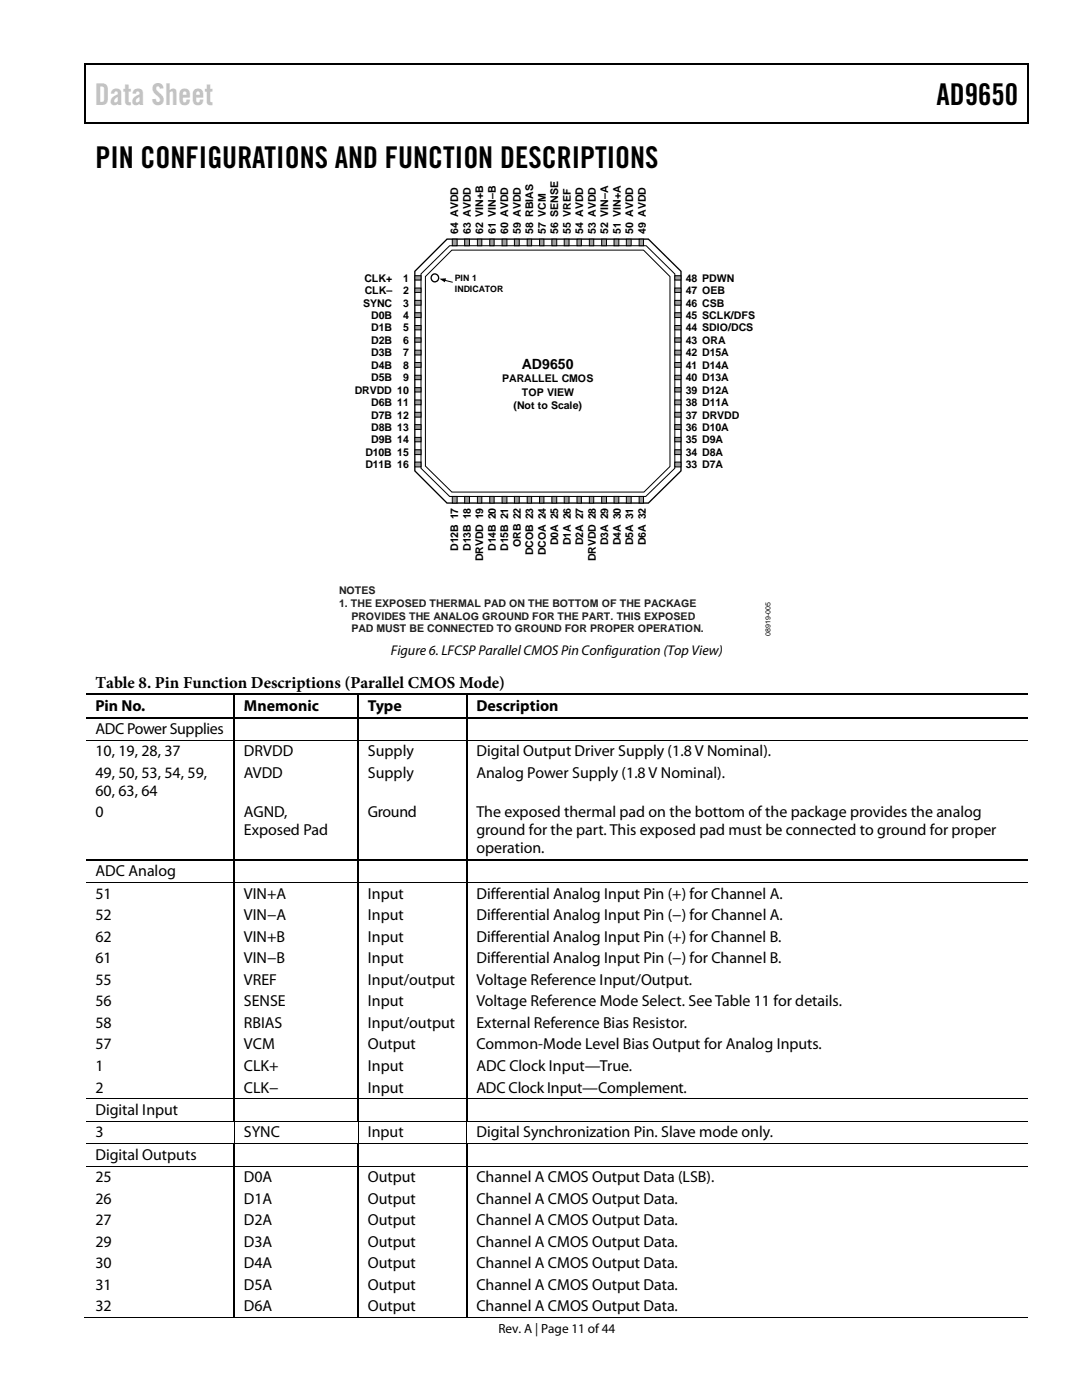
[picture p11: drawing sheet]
<svg xmlns="http://www.w3.org/2000/svg" width="216mm" height="279mm" viewBox="0 0 216 279" stroke-linecap="round" stroke-linejoin="round" font-family="sans-serif">
<defs><g id="words">
<text font-size="6" fill="#c1c1c1" x="18.9" y="21">Data Sheet</text>
<g font-size="6">
<text x="186.9" y="21">AD9650</text>
<text x="19" y="33.6">PIN CONFIGURATIONS AND FUNCTION DESCRIPTIONS</text>
</g>
<text font-size="3.3" x="19" y="137.2">Table 8. Pin Function Descriptions (Parallel CMOS Mode)</text>
<g font-size="3.2">
<text x="19" y="141.9">Pin No.</text>
<text x="48.7" y="141.9">Mnemonic</text>
<text x="73.4" y="141.9">Type</text>
<text x="95.1" y="141.9">Description</text>
<text x="19" y="146.4">ADC Power Supplies</text>
<text x="19" y="150.9">10, 19, 28, 37</text>
<text x="19" y="155.2">49, 50, 53, 54, 59,</text>
<text x="48.7" y="150.9">DRVDD</text>
<text x="48.7" y="155.2">AVDD</text>
<text x="73.4" y="150.9">Supply</text>
<text x="73.4" y="155.2">Supply</text>
<text x="95.1" y="150.9">Digital Output Driver Supply (1.8 V Nominal).</text>
<text x="95.1" y="155.2">Analog Power Supply (1.8 V Nominal).</text>
<text x="19" y="158.8">60, 63, 64</text>
<text x="19" y="163.1">0</text>
<text x="48.7" y="163.1">AGND,</text>
<text x="48.7" y="166.7">Exposed Pad</text>
<text x="73.4" y="163.1">Ground</text>
<text x="95.1" y="163.1">The exposed thermal pad on the bottom of the package provides the analog</text>
<text x="95.1" y="166.7">ground for the part. This exposed pad must be connected to ground for proper</text>
<text x="95.1" y="170.3">operation.</text>
<text x="19" y="174.8">ADC Analog</text>
<text x="19" y="179.4">51</text>
<text x="48.7" y="179.4">VIN+A</text>
<text x="73.4" y="179.4">Input</text>
<text x="95.1" y="179.4">Differential Analog Input Pin (+) for Channel A.</text>
<text x="19" y="183.7">52</text>
<text x="48.7" y="183.7">VIN−A</text>
<text x="73.4" y="183.7">Input</text>
<text x="95.1" y="183.7">Differential Analog Input Pin (−) for Channel A.</text>
<text x="19" y="188">62</text>
<text x="48.7" y="188">VIN+B</text>
<text x="73.4" y="188">Input</text>
<text x="95.1" y="188">Differential Analog Input Pin (+) for Channel B.</text>
<text x="19" y="192.3">61</text>
<text x="19" y="196.6">55</text>
<text x="48.7" y="192.3">VIN−B</text>
<text x="48.7" y="196.6">VREF</text>
<text x="73.4" y="192.3">Input</text>
<text x="73.4" y="196.6">Input/output</text>
<text x="95.1" y="192.3">Differential Analog Input Pin (−) for Channel B.</text>
<text x="95.1" y="196.6">Voltage Reference Input/Output.</text>
<text x="19" y="200.9">56</text>
<text x="48.7" y="200.9">SENSE</text>
<text x="73.4" y="200.9">Input</text>
<text x="95.1" y="200.9">Voltage Reference Mode Select. See Table 11 for details.</text>
<text x="19" y="205.1">58</text>
<text x="19" y="209.4">57</text>
<text x="48.7" y="205.1">RBIAS</text>
<text x="48.7" y="209.4">VCM</text>
<text x="73.4" y="209.4">Output</text>
<text x="73.4" y="205.1">Input/output</text>
<text x="95.1" y="209.4">Common-Mode Level Bias Output for Analog Inputs.</text>
<text x="95.1" y="205.1">External Reference Bias Resistor.</text>
<text x="19" y="213.7">1</text>
<text x="48.7" y="213.7">CLK+</text>
<text x="73.4" y="213.7">Input</text>
<text x="95.1" y="213.7">ADC Clock Input—True.</text>
<text x="19" y="218">2</text>
<text x="48.7" y="218">CLK−</text>
<text x="73.4" y="218">Input</text>
<text x="95.1" y="218">ADC Clock Input—Complement.</text>
<text x="19" y="222.5">Digital Input</text>
<text x="19" y="227">3</text>
<text x="48.7" y="227">SYNC</text>
<text x="73.4" y="227">Input</text>
<text x="95.1" y="227">Digital Synchronization Pin. Slave mode only.</text>
<text x="19" y="231.5">Digital Outputs</text>
<text x="19" y="235.9">25</text>
<text x="48.7" y="235.9">D0A</text>
<text x="73.4" y="235.9">Output</text>
<text x="95.1" y="235.9">Channel A CMOS Output Data (LSB).</text>
<text x="19" y="240.2">26</text>
<text x="19" y="244.5">27</text>
<text x="48.7" y="240.2">D1A</text>
<text x="48.7" y="244.5">D2A</text>
<text x="73.4" y="240.2">Output</text>
<text x="73.4" y="244.5">Output</text>
<text x="95.1" y="240.2">Channel A CMOS Output Data.</text>
<text x="95.1" y="244.5">Channel A CMOS Output Data.</text>
<text x="19" y="248.8">29</text>
<text x="48.7" y="248.8">D3A</text>
<text x="73.4" y="248.8">Output</text>
<text x="95.1" y="248.8">Channel A CMOS Output Data.</text>
<text x="19" y="253.1">30</text>
<text x="19" y="257.4">31</text>
<text x="48.7" y="253.1">D4A</text>
<text x="48.7" y="257.4">D5A</text>
<text x="73.4" y="253.1">Output</text>
<text x="73.4" y="257.4">Output</text>
<text x="95.1" y="253.1">Channel A CMOS Output Data.</text>
<text x="95.1" y="257.4">Channel A CMOS Output Data.</text>
<text x="19" y="261.7">32</text>
<text x="48.7" y="261.7">D6A</text>
<text x="73.4" y="261.7">Output</text>
<text x="95.1" y="261.7">Channel A CMOS Output Data.</text>
</g>
<g font-size="2.8">
<text x="104.1" y="73.6">AD9650</text>
<text x="78" y="130.6">Figure 6. LFCSP Parallel CMOS Pin Configuration (Top View)</text>
</g>
<text font-size="2.6" x="99.5" y="266">Rev. A | Page 11 of 44</text>
<g font-size="2.1">
<text x="91.4" y="46.6" transform="rotate(-90 91.4 46.6)">64 AVDD</text>
<text x="93.9" y="46.6" transform="rotate(-90 93.9 46.6)">63 AVDD</text>
<text x="96.4" y="46.6" transform="rotate(-90 96.4 46.6)">62 VIN+B</text>
<text x="98.9" y="46.6" transform="rotate(-90 98.9 46.6)">61 VIN–B</text>
<text x="101.4" y="46.6" transform="rotate(-90 101.4 46.6)">60 AVDD</text>
<text x="103.9" y="46.6" transform="rotate(-90 103.9 46.6)">59 AVDD</text>
<text x="106.4" y="46.6" transform="rotate(-90 106.4 46.6)">58 RBIAS</text>
<text x="108.9" y="46.6" transform="rotate(-90 108.9 46.6)">57 VCM</text>
<text x="111.4" y="46.6" transform="rotate(-90 111.4 46.6)">56 SENSE</text>
<text x="113.9" y="46.6" transform="rotate(-90 113.9 46.6)">55 VREF</text>
<text x="116.4" y="46.6" transform="rotate(-90 116.4 46.6)">54 AVDD</text>
<text x="118.9" y="46.6" transform="rotate(-90 118.9 46.6)">53 AVDD</text>
<text x="121.4" y="46.6" transform="rotate(-90 121.4 46.6)">52 VIN–A</text>
<text x="123.9" y="46.6" transform="rotate(-90 123.9 46.6)">51 VIN+A</text>
<text x="126.4" y="46.6" transform="rotate(-90 126.4 46.6)">50 AVDD</text>
<text x="128.8" y="46.6" transform="rotate(-90 128.8 46.6)">49 AVDD</text>
<text x="72.7" y="56.2">CLK+</text>
<text x="72.8" y="58.7">CLK–</text>
<text x="80.5" y="56.2">1</text>
<text x="80.5" y="58.7">2</text>
<text x="136.8" y="56.2">48 PDWN</text>
<text x="136.8" y="58.7">47 OEB</text>
<text x="72.4" y="61.2">SYNC</text>
<text x="74.1" y="63.7">D0B</text>
<text x="80.5" y="61.2">3</text>
<text x="80.5" y="63.7">4</text>
<text x="136.8" y="61.2">46 CSB</text>
<text x="136.8" y="63.7">45 SCLK/DFS</text>
<text x="74.1" y="66.1">D1B</text>
<text x="74.1" y="68.6">D2B</text>
<text x="74.1" y="71.1">D3B</text>
<text x="80.5" y="66.1">5</text>
<text x="80.5" y="68.6">6</text>
<text x="80.5" y="71.1">7</text>
<text x="136.8" y="66.1">44 SDIO/DCS</text>
<text x="136.8" y="68.6">43 ORA</text>
<text x="136.8" y="71.1">42 D15A</text>
<text x="74.1" y="73.6">D4B</text>
<text x="74.1" y="76.1">D5B</text>
<text x="80.5" y="73.6">8</text>
<text x="80.5" y="76.1">9</text>
<text x="100.2" y="76.2">PARALLEL CMOS</text>
<text x="136.8" y="73.6">41 D14A</text>
<text x="136.8" y="76.1">40 D13A</text>
<text x="70.8" y="78.6">DRVDD 10</text>
<text x="74.1" y="81">D6B 11</text>
<text x="74.1" y="83.5">D7B 12</text>
<text x="102.5" y="81.6">(Not to Scale)</text>
<text x="104.1" y="79.1">TOP VIEW</text>
<text x="136.8" y="78.6">39 D12A</text>
<text x="136.8" y="81">38 D11A</text>
<text x="136.8" y="83.5">37 DRVDD</text>
<text x="74.1" y="86">D8B 13</text>
<text x="74.1" y="88.5">D9B 14</text>
<text x="136.8" y="86">36 D10A</text>
<text x="136.8" y="88.5">35 D9A</text>
<text x="72.9" y="91">D10B 15</text>
<text x="72.9" y="93.5">D11B 16</text>
<text x="136.8" y="91">34 D8A</text>
<text x="136.8" y="93.5">33 D7A</text>
<text x="91.4" y="109.9" transform="rotate(-90 91.4 109.9)">D12B 17</text>
<text x="93.9" y="109.9" transform="rotate(-90 93.9 109.9)">D13B 18</text>
<text x="96.4" y="112" transform="rotate(-90 96.4 112)">DRVDD 19</text>
<text x="98.9" y="109.9" transform="rotate(-90 98.9 109.9)">D14B 20</text>
<text x="101.4" y="109.9" transform="rotate(-90 101.4 109.9)">D15B 21</text>
<text x="103.9" y="109.2" transform="rotate(-90 103.9 109.2)">ORB 22</text>
<text x="106.4" y="110.8" transform="rotate(-90 106.4 110.8)">DCOB 23</text>
<text x="108.9" y="110.8" transform="rotate(-90 108.9 110.8)">DCOA 24</text>
<text x="111.4" y="108.8" transform="rotate(-90 111.4 108.8)">D0A 25</text>
<text x="113.9" y="108.8" transform="rotate(-90 113.9 108.8)">D1A 26</text>
<text x="116.4" y="108.8" transform="rotate(-90 116.4 108.8)">D2A 27</text>
<text x="118.9" y="112" transform="rotate(-90 118.9 112)">DRVDD 28</text>
<text x="121.4" y="108.8" transform="rotate(-90 121.4 108.8)">D3A 29</text>
<text x="123.9" y="108.8" transform="rotate(-90 123.9 108.8)">D4A 30</text>
<text x="126.4" y="108.8" transform="rotate(-90 126.4 108.8)">D5A 31</text>
<text x="128.9" y="108.8" transform="rotate(-90 128.9 108.8)">D6A 32</text>
</g>
<g font-size="2.1" fill="#231f20">
<text x="67.7" y="118.6">NOTES</text>
<text x="67.7" y="121.1">1. THE EXPOSED THERMAL PAD ON THE BOTTOM OF THE PACKAGE</text>
<text x="70.1" y="123.7">PROVIDES THE ANALOG GROUND FOR THE PART. THIS EXPOSED</text>
<text x="70.1" y="126.2">PAD MUST BE CONNECTED TO GROUND FOR PROPER OPERATION.</text>
</g>
<g font-size="1.8">
<text x="90.8" y="56.1">PIN 1</text>
<text x="90.8" y="58.2">INDICATOR</text>
</g>
<text font-size="1.4" x="153.7" y="127" transform="rotate(-90 153.7 127)">08919-005</text>
</g></defs>
<path d="M16.9 12.7h.2v1h-.2zM16.9 12.7h.2v.3h-.2zM82.5 12.7h.3v.3h-.3zM205.1 12.7h.2v1h-.2zM205.1 12.7h.2v.3h-.2zM16.9 24.4h.2v.3h-.2zM82.3 24.4h.2v.3h-.2zM205.1 24.4h.2v.3h-.2zM87.7 55.6l1.3-.1-.2 .8z" fill="#000"/>
<path d="M17 13.7v10.7M17.1 12.8h65.4M82.8 12.8h122.3M205.2 13.7v10.7M17.1 24.5h188" fill="none" stroke="#000" stroke-width=".25"/>
<path d="M88.6 55.9l1.7 .4" fill="none" stroke="#000" stroke-width=".2"/>
<circle cx="86.8" cy="55.5" r=".77" fill="#fff"/>
<g fill="none" stroke="#000" stroke-width=".26">
<path d="M89.2 47.7h40.2l6.5 6.4v39.9l-6.5 6.4h-40.2l-6.4-6.4v-39.9z"/>
<circle cx="86.8" cy="55.5" r=".77"/>
</g>
<path d="M84 54.7l5.7-5.7h39.2l5.8 5.7v38.8l-5.9 5.6h-39.1l-5.7-5.6zM90.2 49.9h38.2l5.3 5.3v37.9l-5.2 5.1h-38.3l-5.3-5.2v-37.8z" fill="none" stroke="#000" stroke-width=".2"/>
<g fill="#9a9a9a" stroke="#000" stroke-width=".2">
<path d="M134.7 55h1.2v.9h-1.2z"/>
<path d="M134.7 57.5h1.2v.9h-1.2z"/>
<path d="M134.7 59.9h1.2v1h-1.2z"/>
<path d="M134.7 62.4h1.2v1h-1.2z"/>
<path d="M134.7 65h1.2v.8h-1.2z"/>
<path d="M134.7 67.4h1.2v.9h-1.2z"/>
<path d="M134.7 69.9h1.2v.9h-1.2z"/>
<path d="M134.7 72.3h1.2v1h-1.2z"/>
<path d="M134.7 74.9h1.2v.9h-1.2z"/>
<path d="M134.7 77.4h1.2v.8h-1.2z"/>
<path d="M134.7 79.8h1.2v1h-1.2z"/>
<path d="M134.7 82.3h1.2v.9h-1.2z"/>
<path d="M134.7 84.7h1.2v1h-1.2z"/>
<path d="M134.7 87.3h1.2v.9h-1.2z"/>
<path d="M134.7 89.8h1.2v.9h-1.2z"/>
<path d="M134.7 92.2h1.2v1h-1.2z"/>
<path d="M82.8 55h1.2v.9h-1.2z"/>
<path d="M82.8 57.5h1.2v.9h-1.2z"/>
<path d="M82.8 59.9h1.2v1h-1.2z"/>
<path d="M82.8 62.4h1.2v1h-1.2z"/>
<path d="M82.8 65h1.2v.8h-1.2z"/>
<path d="M82.8 67.4h1.2v.9h-1.2z"/>
<path d="M82.8 69.9h1.2v.9h-1.2z"/>
<path d="M82.8 72.3h1.2v1h-1.2z"/>
<path d="M82.8 74.9h1.2v.9h-1.2z"/>
<path d="M82.8 77.4h1.2v.8h-1.2z"/>
<path d="M82.8 79.8h1.2v1h-1.2z"/>
<path d="M82.8 82.3h1.2v.9h-1.2z"/>
<path d="M82.8 84.7h1.2v1h-1.2z"/>
<path d="M82.8 87.3h1.2v.9h-1.2z"/>
<path d="M82.8 89.8h1.2v.9h-1.2z"/>
<path d="M82.8 92.2h1.2v1h-1.2z"/>
<path d="M90.2 99.1h1v1.3h-1z"/>
<path d="M92.7 99.1h1v1.3h-1z"/>
<path d="M95.3 99.1h.8v1.3h-.8z"/>
<path d="M97.7 99.1h.9v1.3h-.9z"/>
<path d="M100.2 99.1h1v1.3h-1z"/>
<path d="M102.6 99.1h1v1.3h-1z"/>
<path d="M105.2 99.1h.9v1.3h-.9z"/>
<path d="M107.7 99.1h.8v1.3h-.8z"/>
<path d="M110.1 99.1h1v1.3h-1z"/>
<path d="M112.6 99.1h.9v1.3h-.9z"/>
<path d="M115.1 99.1h.9v1.3h-.9z"/>
<path d="M117.6 99.1h.9v1.3h-.9z"/>
<path d="M120.1 99.1h.9v1.3h-.9z"/>
<path d="M122.5 99.1h1v1.3h-1z"/>
<path d="M125 99.1h.9v1.3h-.9z"/>
<path d="M127.5 99.1h.9v1.3h-.9z"/>
<path d="M90.2 47.7h1v1.3h-1z"/>
<path d="M92.7 47.7h1v1.3h-1z"/>
<path d="M95.3 47.7h.8v1.3h-.8z"/>
<path d="M97.7 47.7h.9v1.3h-.9z"/>
<path d="M100.2 47.7h1v1.3h-1z"/>
<path d="M102.6 47.7h1v1.3h-1z"/>
<path d="M105.2 47.7h.9v1.3h-.9z"/>
<path d="M107.7 47.7h.8v1.3h-.8z"/>
<path d="M110.1 47.7h1v1.3h-1z"/>
<path d="M112.6 47.7h.9v1.3h-.9z"/>
<path d="M115.1 47.7h.9v1.3h-.9z"/>
<path d="M117.6 47.7h.9v1.3h-.9z"/>
<path d="M120.1 47.7h.9v1.3h-.9z"/>
<path d="M122.5 47.7h1v1.3h-1z"/>
<path d="M125 47.7h.9v1.3h-.9z"/>
<path d="M127.5 47.7h.9v1.3h-.9z"/>
</g>
<g fill="none" stroke="#000" stroke-width=".25">
<path d="M17.1 138.6h29.5M46.8 138.7v4.4M46.9 138.6h24.5M71.5 138.7v4.4M71.6 138.6h21.4M93.2 138.7v4.4M93.3 138.6h111.8M17.1 143.2h29.5M46.8 143.3v4.3M46.8 147.8v23.7M46.9 143.2h24.5M71.5 143.3v4.3"/>
<path d="M71.5 147.8v23.7M71.6 143.2h21.4M93.2 143.3v4.3M93.2 147.8v23.7M93.3 143.2h111.8M17.1 171.6h29.5M46.8 171.7v4.4M46.8 176.3v42.9M46.9 171.6h24.5M71.5 171.7v4.4M71.5 176.3v42.9M71.6 171.6h21.4"/>
<path d="M93.2 171.7v4.4M93.2 176.3v42.9M93.3 171.6h111.8M46.8 219.4v4.3M71.5 219.4v4.3M93.2 219.4v4.3M46.8 228.3v4.3M46.8 232.8v30.1M71.5 228.3v4.3M71.5 232.8v30.1M93.2 228.3v4.3M93.2 232.8v30.1"/>
</g>
<g fill="#000">
<path d="M46.6 138.7h.3zM46.6 138.5h.3v.2h-.3zM71.4 138.7h.2zM71.4 138.5h.2v.2h-.2zM93 138.7h.3zM93 138.5h.3v.2h-.3zM46.6 143.1h.3v.2h-.3zM46.6 147.6h.3v.2h-.3zM71.4 143.1h.2v.2h-.2zM71.4 147.6h.2v.2h-.2zM93 143.1h.3v.2h-.3zM93 147.6h.3v.2h-.3z"/>
<path d="M46.6 171.5h.3v.2h-.3zM46.6 176.1h.3v.2h-.3zM71.4 171.5h.2v.2h-.2zM71.4 176.1h.2v.2h-.2zM93 171.5h.3v.2h-.3zM93 176.1h.3v.2h-.3zM46.6 219.2h.3v.2h-.3zM71.4 219.2h.2v.2h-.2zM93 219.2h.3v.2h-.3zM46.6 223.7h.2v.2h-.2zM46.6 228.2h.2v.1h-.2zM46.6 232.6h.3v.2h-.3z"/>
<path d="M46.8 223.7l.1 .2zM46.8 228.2l.1 .1zM46.9 223.7h.2v.2h-.2zM46.9 228.2h.2v.1h-.2zM71.4 223.7h.1v.2h-.1zM71.4 228.2h.1v.1h-.1zM71.4 232.6h.2v.2h-.2zM71.5 223.7l.1 .2zM71.5 228.2l.1 .1zM71.6 223.7h.2v.2h-.2zM71.6 228.2h.2v.1h-.2zM93 223.7h.2v.2h-.2z"/>
<path d="M93 228.2h.2v.1h-.2zM93 232.6h.3v.2h-.3zM93.2 223.7l.1 .2zM93.2 228.2l.1 .1zM93.3 223.7h.2v.2h-.2zM93.3 228.2h.2v.1h-.2zM46.6 262.9h.2v.2h-.2zM71.4 262.9h.1v.2h-.1zM93 262.9h.2v.2h-.2z"/>
</g>
<g fill="none" stroke="#000" stroke-width=".2">
<path d="M17.1 147.7h29.5M46.9 147.7h24.5M71.6 147.7h21.4M93.3 147.7h111.8M17.1 176.2h29.5M46.9 176.2h24.5M71.6 176.2h21.4M93.3 176.2h111.8M17.1 219.3h29.5M46.9 219.3h24.5M71.6 219.3h21.4M93.3 219.3h111.8"/>
<path d="M17.1 223.8h29.5M17.1 228.2h29.5M17.1 232.7h29.5M46.8 223.9v4.3M46.9 232.7h24.5M47.1 223.8h24.3M47.1 228.2h24.3M71.5 223.9v4.3M71.6 232.7h21.4M71.8 223.8h21.2M71.8 228.2h21.2M93.2 223.9v4.3"/>
<path d="M93.3 232.7h111.8M93.5 223.8h111.6M93.5 228.2h111.6M16.9 263h29.7M46.8 263h24.6M71.5 263h21.5M93.2 263h111.9"/>
</g>
<use href="#words"/>
</svg>
